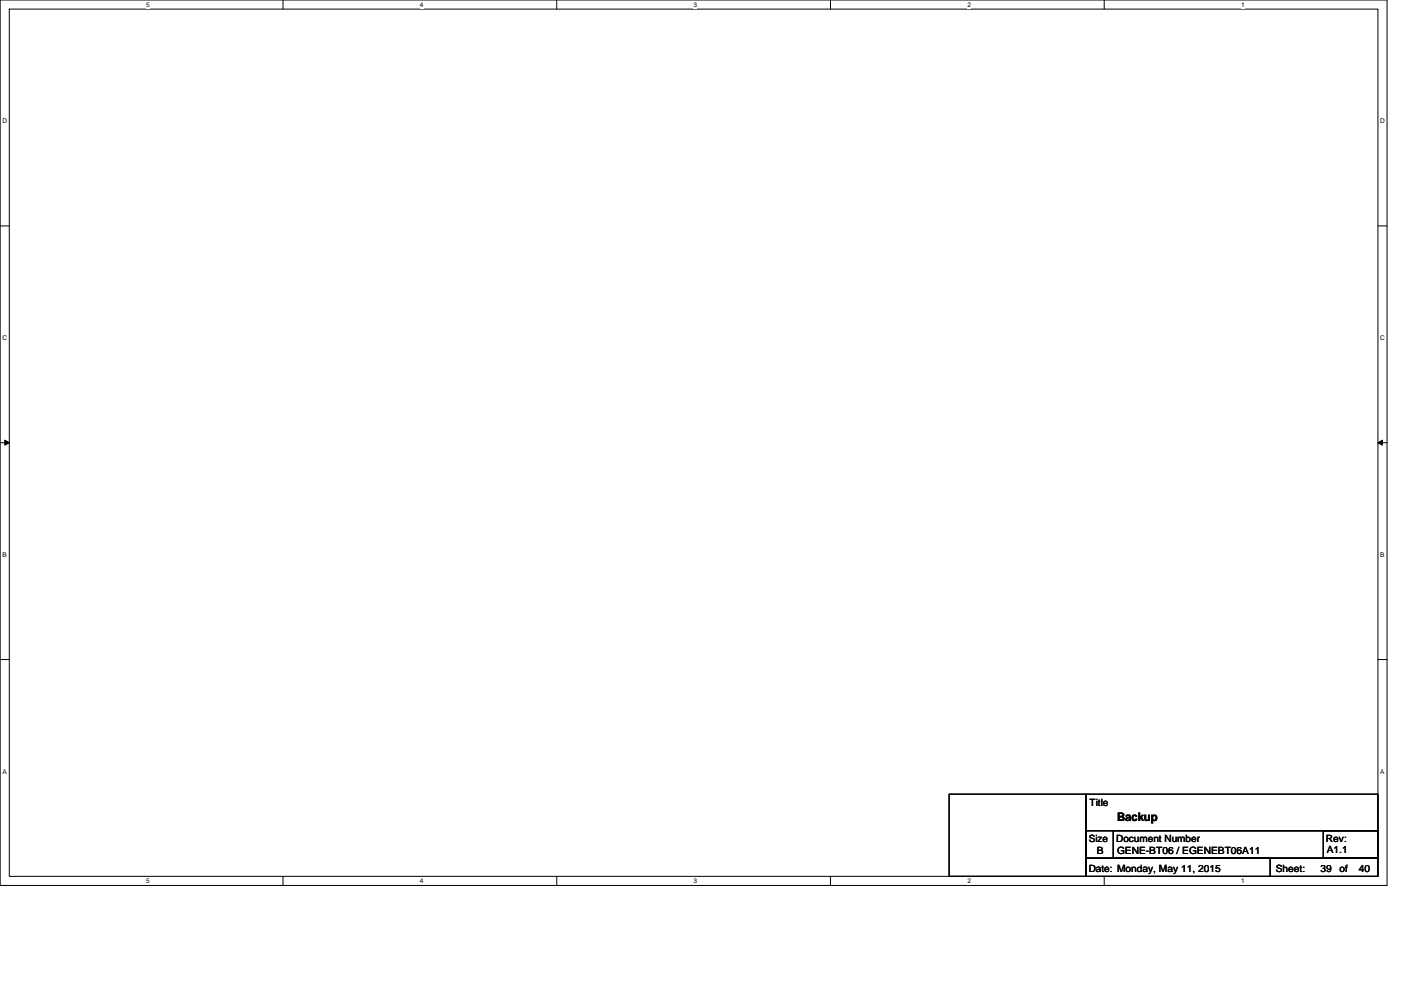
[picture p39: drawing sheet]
<svg xmlns="http://www.w3.org/2000/svg" width="297mm" height="210mm" viewBox="0 0 297 210" stroke-linecap="round" stroke-linejoin="round" font-family="sans-serif">
<defs><g id="words">
<text font-size="2.5" x="236.3" y="173.5">Backup</text>
<g font-size="2.1">
<text x="230.5" y="170.4">Title</text>
<text x="230.3" y="177.9">Size</text>
<text x="236.1" y="177.9">Document Number</text>
<text x="280.5" y="177.9">Rev:</text>
<text x="230.3" y="184.3">Date: Monday, May 11, 2015</text>
<text x="232.1" y="180.7">B</text>
<text x="236.3" y="180.7">GENE-BT06 / EGENEBT06A11</text>
<text x="269.9" y="184.3">Sheet:</text>
<text x="279.4" y="184.3">39</text>
<text x="280.7" y="180.5">A1.1</text>
<text x="283.4" y="184.3">of</text>
<text x="287.5" y="184.3">40</text>
</g>
<g font-size="1.4">
<text x="30.9" y="1.5">5</text>
<text x="88.8" y="1.5">4</text>
<text x="146.7" y="1.5">3</text>
<text x="204.7" y="1.5">2</text>
<text x="262.6" y="1.5">1</text>
<text x=".5" y="26.1">D</text>
<text x="292" y="26.1">D</text>
<text x=".5" y="71.9">C</text>
<text x="292" y="71.9">C</text>
<text x=".5" y="117.8">B</text>
<text x="292" y="117.8">B</text>
<text x=".5" y="163.6">A</text>
<text x="292" y="163.6">A</text>
<text x="30.9" y="186.8">5</text>
<text x="88.8" y="186.8">4</text>
<text x="146.7" y="186.8">3</text>
<text x="204.7" y="186.8">2</text>
<text x="262.6" y="186.8">1</text>
</g>
</g></defs>
<path d="M0 0h293.5v187.2h-293.5zM2 1.9h289.5v183.4h-289.5z" fill="none" stroke="#000" stroke-width=".21"/>
<g fill="#fff">
<path d="M30.9 .2h.8v1.6h-.8z"/>
<path d="M30.9 185.5h.8v1.6h-.8z"/>
</g>
<path d="M59.9 0v1.9M59.9 185.3v1.9" fill="none" stroke="#000" stroke-width=".21"/>
<g fill="#fff">
<path d="M88.8 .2h.8v1.6h-.8z"/>
<path d="M88.8 185.5h.8v1.6h-.8z"/>
</g>
<path d="M117.8 0v1.9M117.8 185.3v1.9" fill="none" stroke="#000" stroke-width=".21"/>
<g fill="#fff">
<path d="M146.7 .2h.8v1.6h-.8z"/>
<path d="M146.7 185.5h.8v1.6h-.8z"/>
</g>
<path d="M175.7 0v1.9M175.7 185.3v1.9" fill="none" stroke="#000" stroke-width=".21"/>
<g fill="#fff">
<path d="M204.7 .2h.7v1.6h-.7z"/>
<path d="M204.7 185.5h.7v1.6h-.7z"/>
</g>
<path d="M233.6 0v1.9M233.6 185.3v1.9" fill="none" stroke="#000" stroke-width=".21"/>
<g fill="#fff">
<path d="M262.6 .2h.7v1.6h-.7z"/>
<path d="M262.6 185.5h.7v1.6h-.7z"/>
<path d="M.5 24.8h1v1.6h-1z"/>
<path d="M292 24.8h1v1.6h-1z"/>
<path d="M.5 70.7h1v1.5h-1z"/>
<path d="M292 70.7h1v1.5h-1z"/>
</g>
<path d="M0 47.8h2M291.5 47.8h2" fill="none" stroke="#000" stroke-width=".21"/>
<g fill="#fff">
<path d="M.5 116.5h.9v1.6h-.9z"/>
<path d="M292 116.5h.9v1.6h-.9z"/>
</g>
<path d="M0 93.6h2M291.5 93.6h2" fill="none" stroke="#000" stroke-width=".21"/>
<path d="M1 93.1l1 .5-1 .5zM291.5 93.6l1-.5v1z" fill="#000" stroke="#000" stroke-width=".21"/>
<g fill="#fff">
<path d="M.5 162.4h.9v1.5h-.9z"/>
<path d="M292 162.4h.9v1.5h-.9z"/>
</g>
<path d="M0 139.5h2M291.5 139.5h2M200.8 167.9h29v17.4h-29zM229.8 167.9h61.7v7.8h-61.7zM229.8 175.7h5.7v5.8h-5.7zM235.5 175.7h56v5.8h-56zM279.9 175.7h11.6v5.8h-11.6zM229.8 181.5h38.9v3.8h-38.9zM268.7 181.5h22.8v3.8h-22.8z" fill="none" stroke="#000" stroke-width=".21"/>
<use href="#words"/>
</svg>
